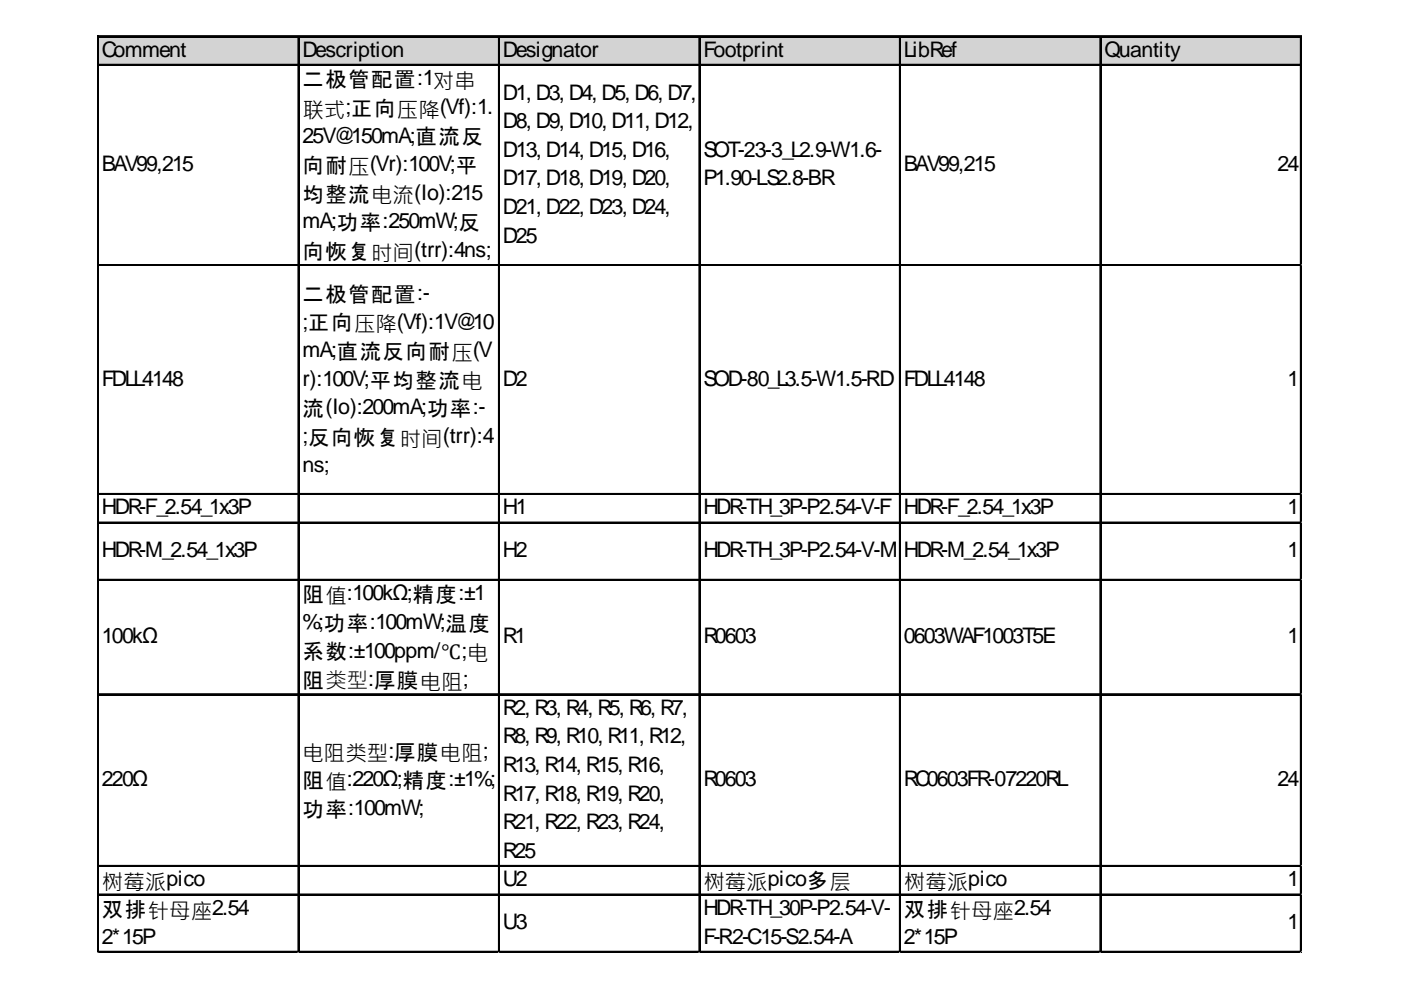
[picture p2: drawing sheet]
<svg xmlns="http://www.w3.org/2000/svg" width="297mm" height="210mm" viewBox="0 0 297 210" stroke-linecap="round" stroke-linejoin="round" font-family="sans-serif">
<defs><g id="words">
<g font-size="4.5">
<text x="21.6" y="12">Comment</text>
<text x="64.1" y="12">Description</text>
<text x="106.6" y="12">Designator</text>
<text x="149.1" y="12">Footprint</text>
<text x="191.6" y="12">LibRef</text>
<text x="234.1" y="12">Quantity</text>
<text x="64.1" y="18.5">二极管配置:1对串</text>
<text x="106.6" y="21.1">D1, D3, D4, D5, D6, D7,</text>
<text x="64.1" y="24.9">联式;正向压降(Vf):1.</text>
<text x="106.6" y="27.2">D8, D9, D10, D11, D12,</text>
<text x="64.1" y="30.2">25V@150mA;直流反</text>
<text x="106.6" y="33.3">D13, D14, D15, D16,</text>
<text x="149.1" y="33.3">SOT-23-3_L2.9-W1.6-</text>
<text x="21.6" y="36.3">BAV99,215</text>
<text x="64.1" y="36.7">向耐压(Vr):100V;平</text>
<text x="106.6" y="39.3">D17, D18, D19, D20,</text>
<text x="149.1" y="39.3">P1.90-LS2.8-BR</text>
<text x="191.6" y="36.3">BAV99,215</text>
<text x="270.9" y="36.3">24</text>
<text x="64.1" y="42.8">均整流电流(Io):215</text>
<text x="106.6" y="45.4">D21, D22, D23, D24,</text>
<text x="64.1" y="48.4">mA;功率:250mW;反</text>
<text x="106.6" y="51.5">D25</text>
<text x="64.1" y="54.9">向恢复时间(trr):4ns;</text>
<text x="64.1" y="64">二极管配置:-</text>
<text x="64.1" y="69.7">;正向压降(Vf):1V@10</text>
<text x="64.1" y="75.7">mA;直流反向耐压(V</text>
<text x="21.6" y="81.8">FDLL4148</text>
<text x="64.1" y="81.8">r):100V;平均整流电</text>
<text x="106.6" y="81.8">D2</text>
<text x="149.1" y="81.8">SOD-80_L3.5-W1.5-RD</text>
<text x="191.6" y="81.8">FDLL4148</text>
<text x="273" y="81.8">1</text>
<text x="64.1" y="88.2">流(Io):200mA;功率:-</text>
<text x="64.1" y="93.9">;反向恢复时间(trr):4</text>
<text x="64.1" y="100">ns;</text>
<text x="21.6" y="109.1">HDR-F_2.54_1x3P</text>
<text x="106.6" y="109.1">H1</text>
<text x="149.1" y="109.1">HDR-TH_3P-P2.54-V-F</text>
<text x="191.6" y="109.1">HDR-F_2.54_1x3P</text>
<text x="273" y="109.1">1</text>
<text x="21.6" y="118.2">HDR-M_2.54_1x3P</text>
<text x="106.6" y="118.2">H2</text>
<text x="149.1" y="118.2">HDR-TH_3P-P2.54-V-M</text>
<text x="191.6" y="118.2">HDR-M_2.54_1x3P</text>
<text x="273" y="118.2">1</text>
<text x="64.1" y="127.7">阻值:100kΩ;精度:±1</text>
<text x="21.6" y="136.4">100kΩ</text>
<text x="64.1" y="133.3">%;功率:100mW;温度</text>
<text x="106.6" y="136.4">R1</text>
<text x="149.1" y="136.4">R0603</text>
<text x="191.6" y="136.4">0603WAF1003T5E</text>
<text x="273" y="136.4">1</text>
<text x="64.1" y="139.8">系数:±100ppm/℃;电</text>
<text x="64.1" y="145.9">阻类型:厚膜电阻;</text>
<text x="106.6" y="151.5">R2, R3, R4, R5, R6, R7,</text>
<text x="64.1" y="161.4">电阻类型:厚膜电阻;</text>
<text x="106.6" y="157.6">R8, R9, R10, R11, R12,</text>
<text x="21.6" y="166.7">220Ω</text>
<text x="64.1" y="167.1">阻值:220Ω;精度:±1%;</text>
<text x="106.6" y="163.7">R13, R14, R15, R16,</text>
<text x="149.1" y="166.7">R0603</text>
<text x="191.6" y="166.7">RC0603FR-07220RL</text>
<text x="270.9" y="166.7">24</text>
<text x="64.1" y="173.2">功率:100mW;</text>
<text x="106.6" y="169.7">R17, R18, R19, R20,</text>
<text x="106.6" y="175.8">R21, R22, R23, R24,</text>
<text x="106.6" y="181.9">R25</text>
<text x="21.6" y="188.7">树莓派pico</text>
<text x="106.6" y="187.9">U2</text>
<text x="149.1" y="188.7">树莓派pico多层</text>
<text x="191.6" y="188.7">树莓派pico</text>
<text x="273" y="187.9">1</text>
<text x="21.6" y="194.4">双排针母座2.54</text>
<text x="106.6" y="197">U3</text>
<text x="149.1" y="194">HDR-TH_30P-P2.54-V-</text>
<text x="191.6" y="194.4">双排针母座2.54</text>
<text x="273" y="197">1</text>
<text x="21.6" y="200.1">2*15P</text>
<text x="149.1" y="200.1">F-R2-C15-S2.54-A</text>
<text x="191.6" y="200.1">2*15P</text>
</g>
</g></defs>
<path d="M21 7.9h255.1v6.1h-255.1z" fill="#d3d3d3"/>
<g fill="none" stroke="#000" stroke-width=".3">
<path d="M20.7 7.6v194.4M20.9 7.6v194.4M21 7.6h255M21 7.8h255M21 13.7h255M21 13.8h255M63.2 7.9v194.1M63.4 7.9v194.1M105.7 7.9v194.1M105.9 7.9v194.1M148.2 7.9v194.1M148.4 7.9v194.1"/>
<path d="M190.7 7.9v194.1M190.9 7.9v194.1M233.2 7.9v194.1M233.4 7.9v194.1M275.7 7.9v194.1M275.9 7.9v194.1M21 56.1h255M21 56.3h255M21 104.7h255M21 104.8h255M21 110.7h255M21 110.9h255"/>
<path d="M21 122.9h255M21 123h255M21 147.1h255M21 147.3h255M21 183.5h255M21 183.7h255M21 189.6h255M21 189.7h255M21 201.7h255M21 201.9h255"/>
</g>
<path d="M20.7 202v.1" fill="none" stroke="#e0e0e0" stroke-width=".3"/>
<path d="M20.7 202l.3 .1z" fill="#e0e0e0"/>
<path d="M63.2 202v.1" fill="none" stroke="#e0e0e0" stroke-width=".3"/>
<path d="M63.2 202l.3 .1z" fill="#e0e0e0"/>
<path d="M105.7 202v.1" fill="none" stroke="#e0e0e0" stroke-width=".3"/>
<path d="M105.7 202l.3 .1z" fill="#e0e0e0"/>
<path d="M148.2 202v.1" fill="none" stroke="#e0e0e0" stroke-width=".3"/>
<path d="M148.2 202l.3 .1z" fill="#e0e0e0"/>
<path d="M190.7 202v.1" fill="none" stroke="#e0e0e0" stroke-width=".3"/>
<path d="M190.7 202l.3 .1z" fill="#e0e0e0"/>
<path d="M233.2 202v.1" fill="none" stroke="#e0e0e0" stroke-width=".3"/>
<path d="M233.2 202l.3 .1z" fill="#e0e0e0"/>
<path d="M275.7 202v.1" fill="none" stroke="#e0e0e0" stroke-width=".3"/>
<path d="M275.7 202l.3 .1z" fill="#e0e0e0"/>
<path d="M276 56.1h.1" fill="none" stroke="#e0e0e0" stroke-width=".3"/>
<path d="M276 56.1l.1 .3z" fill="#e0e0e0"/>
<path d="M276 104.7h.1" fill="none" stroke="#e0e0e0" stroke-width=".3"/>
<path d="M276 104.7l.1 .3z" fill="#e0e0e0"/>
<path d="M276 110.7h.1" fill="none" stroke="#e0e0e0" stroke-width=".3"/>
<path d="M276 110.7l.1 .3z" fill="#e0e0e0"/>
<path d="M276 122.9h.1" fill="none" stroke="#e0e0e0" stroke-width=".3"/>
<path d="M276 122.9l.1 .3z" fill="#e0e0e0"/>
<path d="M276 147.1h.1" fill="none" stroke="#e0e0e0" stroke-width=".3"/>
<path d="M276 147.1l.1 .3z" fill="#e0e0e0"/>
<path d="M276 183.5h.1" fill="none" stroke="#e0e0e0" stroke-width=".3"/>
<path d="M276 183.5l.1 .3z" fill="#e0e0e0"/>
<path d="M276 189.6h.1" fill="none" stroke="#e0e0e0" stroke-width=".3"/>
<path d="M276 189.6l.1 .3z" fill="#e0e0e0"/>
<path d="M276 201.7h.1" fill="none" stroke="#e0e0e0" stroke-width=".3"/>
<path d="M276 201.7l.1 .3z" fill="#e0e0e0"/>
<use href="#words"/>
</svg>
